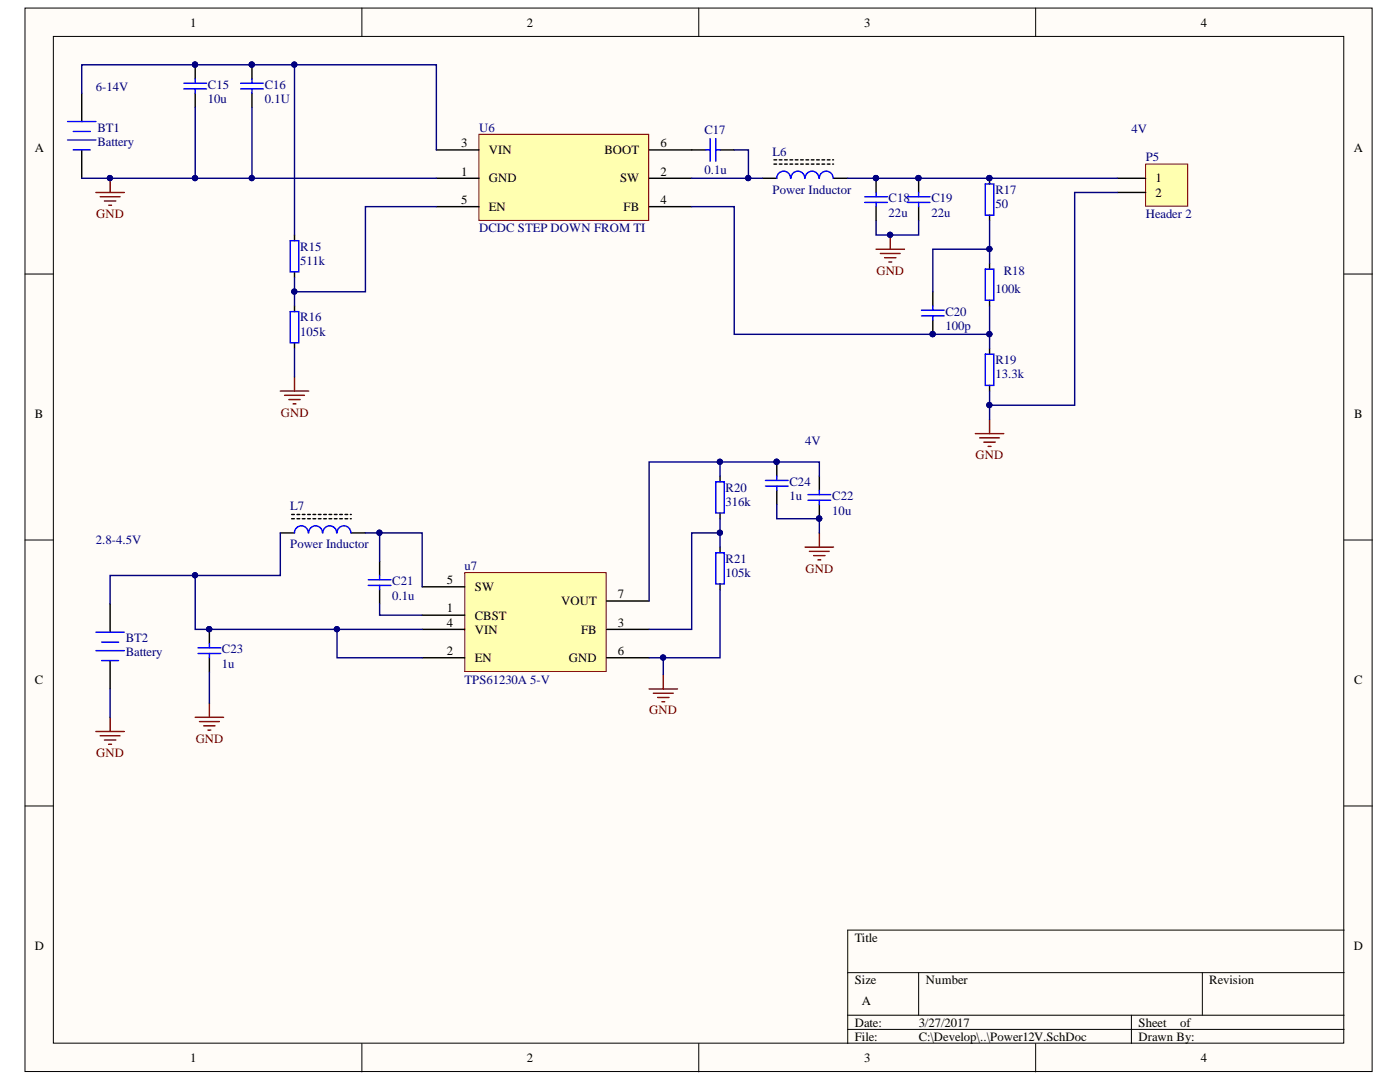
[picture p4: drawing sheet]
<svg xmlns="http://www.w3.org/2000/svg" width="279mm" height="216mm" viewBox="0 0 279 216" stroke-linecap="round" stroke-linejoin="round" font-family="sans-serif">
<defs><g id="words">
<g font-size="2.5">
<text x="38" y="5.3">1</text>
<text x="105.2" y="5.3">2</text>
<text x="172.4" y="5.3">3</text>
<text x="239.6" y="5.3">4</text>
<text x="92.1" y="29.4">3</text>
<text x="131.8" y="29.4">6</text>
<text x="6.9" y="30.4">A</text>
<text x="92.1" y="35.1">1</text>
<text x="97.6" y="30.8">VIN</text>
<text x="120.6" y="30.8">BOOT</text>
<text x="131.8" y="35.1">2</text>
<text x="270.2" y="30.4">A</text>
<text x="92.1" y="40.7">5</text>
<text x="97.6" y="36.4">GND</text>
<text x="123.8" y="36.4">SW</text>
<text x="131.8" y="40.7">4</text>
<text x="230.6" y="36.4">1</text>
<text x="230.6" y="39.3">2</text>
<text x="97.6" y="42.1">EN</text>
<text x="124.4" y="42.1">FB</text>
<text x="6.9" y="83.5">B</text>
<text x="270.2" y="83.5">B</text>
<text x="89.2" y="116.5">5</text>
<text x="94.8" y="118">SW</text>
<text x="123.3" y="119.4">7</text>
<text x="89.2" y="122.2">1</text>
<text x="89.2" y="125.1">4</text>
<text x="94.8" y="123.6">CBST</text>
<text x="112" y="120.8">VOUT</text>
<text x="123.3" y="125.1">3</text>
<text x="89.2" y="130.7">2</text>
<text x="94.8" y="126.4">VIN</text>
<text x="116" y="126.4">FB</text>
<text x="123.3" y="130.7">6</text>
<text x="6.9" y="136.6">C</text>
<text x="94.8" y="132.1">EN</text>
<text x="113.5" y="132.1">GND</text>
<text x="270.2" y="136.6">C</text>
<text x="6.9" y="189.6">D</text>
<text x="170.6" y="187.9">Title</text>
<text x="270.2" y="189.6">D</text>
<text x="170.6" y="196.4">Size</text>
<text x="184.8" y="196.4">Number</text>
<text x="241.3" y="196.4">Revision</text>
<text x="172" y="200.6">A</text>
<text x="170.6" y="204.9">Date:</text>
<text x="170.6" y="207.6">File:</text>
<text x="183.4" y="204.9">3/27/2017</text>
<text x="183.4" y="207.6">C:\Develop\..\Power12V.SchDoc</text>
<text x="227.2" y="204.9">Sheet</text>
<text x="227.2" y="207.6">Drawn By:</text>
<text x="235.5" y="204.9">of</text>
<text x="38" y="212">1</text>
<text x="105.2" y="212">2</text>
<text x="172.4" y="212">3</text>
<text x="239.6" y="212">4</text>
</g>
<g font-size="2.5" fill="#000080">
<text x="41.5" y="17.7">C15</text>
<text x="52.8" y="17.7">C16</text>
<text x="19.1" y="18.1">6-14V</text>
<text x="41.5" y="20.6">10u</text>
<text x="52.8" y="20.6">0.1U</text>
<text x="19.4" y="26.3">BT1</text>
<text x="19.4" y="29.1">Battery</text>
<text x="95.6" y="26.3">U6</text>
<text x="140.6" y="26.8">C17</text>
<text x="225.8" y="26.5">4V</text>
<text x="140.6" y="34.7">0.1u</text>
<text x="154.2" y="31.1">L6</text>
<text x="228.7" y="32.2">P5</text>
<text x="154.2" y="38.7">Power Inductor</text>
<text x="177.3" y="40.4">C18</text>
<text x="185.9" y="40.4">C19</text>
<text x="198.7" y="38.7">R17</text>
<text x="198.7" y="41.6">50</text>
<text x="95.6" y="46.3">DCDC STEP DOWN FROM TI</text>
<text x="177.3" y="43.3">22u</text>
<text x="185.9" y="43.3">22u</text>
<text x="228.7" y="43.5">Header 2</text>
<text x="59.9" y="50">R15</text>
<text x="59.9" y="52.9">511k</text>
<text x="198.7" y="58.6">100k</text>
<text x="200.3" y="54.8">R18</text>
<text x="59.9" y="64.1">R16</text>
<text x="188.7" y="63">C20</text>
<text x="188.7" y="65.9">100p</text>
<text x="59.9" y="67">105k</text>
<text x="198.7" y="72.7">R19</text>
<text x="198.7" y="75.5">13.3k</text>
<text x="160.7" y="88.8">4V</text>
<text x="57.9" y="101.8">L7</text>
<text x="144.8" y="98.1">R20</text>
<text x="144.8" y="101">316k</text>
<text x="157.6" y="97">C24</text>
<text x="157.6" y="99.8">1u</text>
<text x="166.1" y="99.8">C22</text>
<text x="166.1" y="102.7">10u</text>
<text x="19.1" y="108.6">2.8-4.5V</text>
<text x="57.9" y="109.4">Power Inductor</text>
<text x="92.7" y="113.7">u7</text>
<text x="144.8" y="112.3">R21</text>
<text x="78.3" y="116.8">C21</text>
<text x="78.3" y="119.7">0.1u</text>
<text x="144.8" y="115.1">105k</text>
<text x="25.1" y="128.1">BT2</text>
<text x="25.1" y="131">Battery</text>
<text x="44.3" y="130.4">C23</text>
<text x="44.3" y="133.3">1u</text>
<text x="92.7" y="136.4">TPS61230A 5-V</text>
</g>
<g font-size="2.5" fill="#800000">
<text x="19.2" y="43.5">GND</text>
<text x="174.9" y="54.8">GND</text>
<text x="56" y="83.2">GND</text>
<text x="194.7" y="91.6">GND</text>
<text x="160.8" y="114.3">GND</text>
<text x="129.6" y="142.6">GND</text>
<text x="39.1" y="148.2">GND</text>
<text x="19.2" y="151.1">GND</text>
</g>
</g></defs>
<g fill="#fffcf8" stroke="#000" stroke-width=".2">
<path d="M5 1.6h268.8v212.2h-268.8z"/>
<path d="M10.6 7.3h257.6v200.9h-257.6z"/>
</g>
<g fill="none" stroke="#000" stroke-width=".2">
<path d="M72.2 1.6v5.7M139.5 1.6v5.7M206.7 1.6v5.7M5 54.7h5.6M268.3 54.7h5.6M5 107.8h5.6M268.3 107.8h5.6M5 160.8h5.6M268.3 160.8h5.6M169.2 194.1h99.1M183.3 194.1v8.5M240 194.1v8.5"/>
<path d="M268.3 185.6h-99.1v22.6M72.2 208.2v5.7M139.5 208.2v5.7M169.2 202.6h99.1M169.2 205.4h99.1M206.7 208.2v5.7M225.8 202.6v5.6"/>
</g>
<path d="M95.6 26.8h33.9v17.2h-33.9z" fill="#ffffb0" stroke="#800000" stroke-width=".2"/>
<g fill="none" stroke="#000" stroke-width=".28">
<path d="M16.3 18.6v5.7M39 12.9v2.9M39 18.6v2.8M50.3 12.9v2.9M50.3 18.6v2.8M16.3 29.9v5.7M87.1 29.9h8.5M87.1 35.6h8.5M129.5 29.9h11.4M129.5 35.6h8.5M143.7 29.9h2.8M152.2 35.6h2.8"/>
<path d="M166.3 35.6h2.9M174.8 35.6v2.8M183.3 35.6v2.8M197.5 35.6v1.1M58.8 46.9v1.1M58.8 54.3v1.1M87.1 41.2h8.5M129.5 41.2h8.5M174.8 41.2v2.9M183.3 41.2v2.9M197.5 42.9v1.2M197.5 52.6v1.1"/>
<path d="M197.5 59.9v1.1M58.8 61v1.2M58.8 68.4v1.1M197.5 69.5v1.2M197.5 76.9v1.1"/>
</g>
<g fill="none" stroke="#00f" stroke-width=".28">
<path d="M36.7 16.6h4.5M36.7 17.7h4.5M39 15.8v.8M39 17.7v.9M48 16.6h4.5M48 17.7h4.5M50.3 15.8v.8M50.3 17.7v.9M13.5 27.9h5.6M13.5 24.3h5.6M14.6 26.2h3.4M14.6 29.9h3.4"/>
<path d="M140.9 29.9h.8M141.7 27.6v4.6M142.9 29.9h.8M142.9 27.6v4.6M157.8 35.6a1.37 1.37 0 0 0-1.4-1.4 1.37 1.37 0 0 0-1.4 1.4M160.6 35.6a1.37 1.37 0 0 0-1.4-1.4 1.37 1.37 0 0 0-1.3 1.4M163.4 35.6a1.37 1.37 0 0 0-1.3-1.4 1.37 1.37 0 0 0-1.4 1.4M166.3 35.6a1.37 1.37 0 0 0-1.4-1.4 1.37 1.37 0 0 0-1.4 1.4M172.6 39.3h4.5M174.8 38.4v.9M181.1 39.3h4.5M183.3 38.4v.9"/>
<path d="M196.6 36.7h1.7v6.2h-1.7zM57.9 48h1.7v6.3h-1.7zM172.6 40.4h4.5M174.8 40.4v.8M181.1 40.4h4.5M183.3 40.4v.8M196.6 53.7h1.7v6.2h-1.7zM57.9 62.2h1.7v6.2h-1.7zM196.6 70.7h1.7v6.2h-1.7z"/>
</g>
<g fill="none" stroke="#800000" stroke-width=".28">
<path d="M19.1 38.4h5.7M20 39.3h4M22 35.6v2.8M20.8 40.1h2.3M21.7 41h.6M174.8 49.7h5.7M175.7 50.6h4M176.5 51.4h2.3M177.4 52.3h.6M177.7 46.9v2.8M55.9 78h5.7M56.8 78.9h4"/>
<path d="M57.6 79.7h2.3M58.8 75.2v2.8M58.5 80.6h.6M194.7 86.5h5.6M195.5 87.4h4M196.4 88.2h2.2M197.2 89.1h.6M197.5 83.7v2.8"/>
</g>
<g fill="#000080" stroke="#000080" stroke-width=".2">
<circle cx="21.9" cy="35.5" r=".52"/>
<circle cx="197.4" cy="35.5" r=".52"/>
<circle cx="58.7" cy="12.9" r=".52"/>
<circle cx="58.7" cy="58.2" r=".52"/>
<circle cx="149.3" cy="35.5" r=".52"/>
<circle cx="174.8" cy="35.5" r=".52"/>
<circle cx="183.3" cy="35.5" r=".52"/>
<circle cx="38.9" cy="12.9" r=".52"/>
<circle cx="50.2" cy="12.9" r=".52"/>
<circle cx="38.9" cy="35.5" r=".52"/>
<circle cx="50.2" cy="35.5" r=".52"/>
<circle cx="177.6" cy="46.9" r=".52"/>
<circle cx="197.4" cy="49.7" r=".52"/>
<circle cx="197.4" cy="66.7" r=".52"/>
</g>
<g fill="none" stroke="#000080" stroke-width=".28">
<path d="M16.3 18.6v-5.7h70.8v17M58.8 12.9v34M16.3 35.6h70.8M39 21.4v14.2M50.3 21.4v14.2M138 35.6h14.2M146.5 29.9h2.9v5.7M58.8 55.4v5.6M87.1 41.2h-14.2v17h-14.1M174.8 44.1v2.8h8.5v-2.8M197.5 44.1v8.5M58.8 69.5v5.7"/>
<path d="M197.5 61v8.5"/>
</g>
<path d="M154.5 32.7h11.8M154.5 31.9h11.8" fill="none" stroke="#000" stroke-width=".28" stroke-dasharray=".5 .5"/>
<path d="M228.6 32.7h8.4v8.5h-8.4z" fill="#ffffb0" stroke="#800000" stroke-width=".2"/>
<path d="M223 35.6h5.6M223 38.4h5.6" fill="none" stroke="#000" stroke-width=".28"/>
<path d="M169.2 35.6h53.8M223 38.4h-8.5v42.5h-17" fill="none" stroke="#000080" stroke-width=".28"/>
<g fill="#000080" stroke="#000080" stroke-width=".2">
<circle cx="197.4" cy="35.5" r=".52"/>
<circle cx="183.3" cy="35.5" r=".52"/>
<circle cx="174.8" cy="35.5" r=".52"/>
<circle cx="197.4" cy="80.8" r=".52"/>
</g>
<path d="M92.7 114.3h28.3v19.7h-28.3z" fill="#ffffb0" stroke="#800000" stroke-width=".2"/>
<g fill="none" stroke="#000" stroke-width=".28">
<path d="M186.2 58.2v2.8M186.2 63.9v2.8M143.7 95v1.1M155 92.2v2.8M155 97.8v2.9M163.5 95v2.8M55.9 106.3h2.9M70.1 106.3h2.8M75.8 112v2.8M75.8 117.7v2.8M84.3 117.1h8.4M121.1 119.9h8.4"/>
<path d="M143.7 102.4v1.1M143.7 109.2v1.1M143.7 116.5v1.2M163.5 100.7v2.8M22 120.5v5.7M22 131.8v5.7M41.8 125.6v2.8M41.8 131.2v2.9M84.3 131.2h8.4M84.3 122.8h8.4M84.3 125.6h8.4M121.1 131.2h8.4"/>
<path d="M121.1 125.6h8.4"/>
</g>
<g fill="none" stroke="#00f" stroke-width=".28">
<path d="M183.9 61.9h4.5M183.9 63h4.5M186.2 61v.9M186.2 63v.9M142.9 96.1h1.7v6.3h-1.7zM152.8 95.9h4.5M152.8 97h4.5M155 95v.9M155 97v.8M161.3 98.7h4.5M161.3 99.8h4.5M163.5 97.8v.9"/>
<path d="M163.5 99.8v.9M61.5 106.3a1.37 1.37 0 0 0-1.4-1.4 1.37 1.37 0 0 0-1.3 1.4M64.4 106.3a1.37 1.37 0 0 0-1.4-1.4 1.37 1.37 0 0 0-1.4 1.4M67.2 106.3a1.37 1.37 0 0 0-1.4-1.4 1.37 1.37 0 0 0-1.4 1.4M70 106.3a1.37 1.37 0 0 0-1.4-1.4 1.37 1.37 0 0 0-1.3 1.4M73.5 116.8h4.5M73.5 115.7h4.5M75.8 114.8v.9M75.8 116.8v.9M142.9 110.3h1.7v6.2h-1.7zM19.1 129.8h5.7M19.1 126.2h5.7"/>
<path d="M20.3 128.1h3.4M20.3 131.8h3.4M39.5 129.3h4.6M39.5 130.4h4.6M41.8 128.4v.9M41.8 130.4v.8"/>
</g>
<path d="M58.2 103.5h11.9M58.2 102.7h11.9" fill="none" stroke="#000" stroke-width=".28" stroke-dasharray=".5 .5"/>
<g fill="none" stroke="#800000" stroke-width=".28">
<path d="M160.7 109.2h5.6M161.5 110h4M162.4 110.9h2.2M163.2 111.7h.6M163.5 106.3v2.9M129.5 137.5h5.7M130.4 138.3h4M131.2 139.2h2.3M132.4 134.6v2.9M19.1 146h5.7M20 146.8h4M20.8 147.7h2.3"/>
<path d="M21.7 148.5h.6M22 143.1v2.9M39 143.1h5.6M39.8 144h4M40.7 144.8h2.2M41.5 145.7h.6M41.8 140.3v2.8M132.1 140h.6"/>
</g>
<g fill="none" stroke="#000080" stroke-width=".28">
<path d="M138 41.2h8.5v25.5h51M197.5 49.7h-11.3v8.5M197.5 78v5.7M143.7 95v-2.8h-14.2v27.7M143.7 92.2h19.8v2.8M39 114.8v10.8h45.3M55.9 106.3v8.5h-33.9v5.7M72.9 106.3h2.9M75.8 112v-5.7h8.5v10.8M143.7 103.5v2.8h-5.7v19.3h-8.5M143.7 117.7v13.5h-11.3M143.7 106.3v2.9"/>
<path d="M155 100.7v2.8h8.5v2.8M22 137.5v5.6M41.8 134.1v6.2M67.3 125.6v5.6h17M75.8 120.5v2.3h8.5M129.5 131.2h2.9v3.4"/>
</g>
<g fill="#000080" stroke="#000080" stroke-width=".2">
<circle cx="132.3" cy="131.2" r=".52"/>
<circle cx="186.1" cy="66.7" r=".52"/>
<circle cx="67.2" cy="125.5" r=".52"/>
<circle cx="75.7" cy="106.3" r=".52"/>
<circle cx="38.9" cy="114.8" r=".52"/>
<circle cx="163.5" cy="103.5" r=".52"/>
<circle cx="143.7" cy="106.3" r=".52"/>
<circle cx="143.7" cy="92.1" r=".52"/>
<circle cx="155" cy="92.1" r=".52"/>
<circle cx="197.4" cy="80.8" r=".52"/>
<circle cx="197.4" cy="66.7" r=".52"/>
<circle cx="197.4" cy="49.7" r=".52"/>
<circle cx="41.7" cy="125.5" r=".52"/>
</g>
<use href="#words"/>
</svg>
